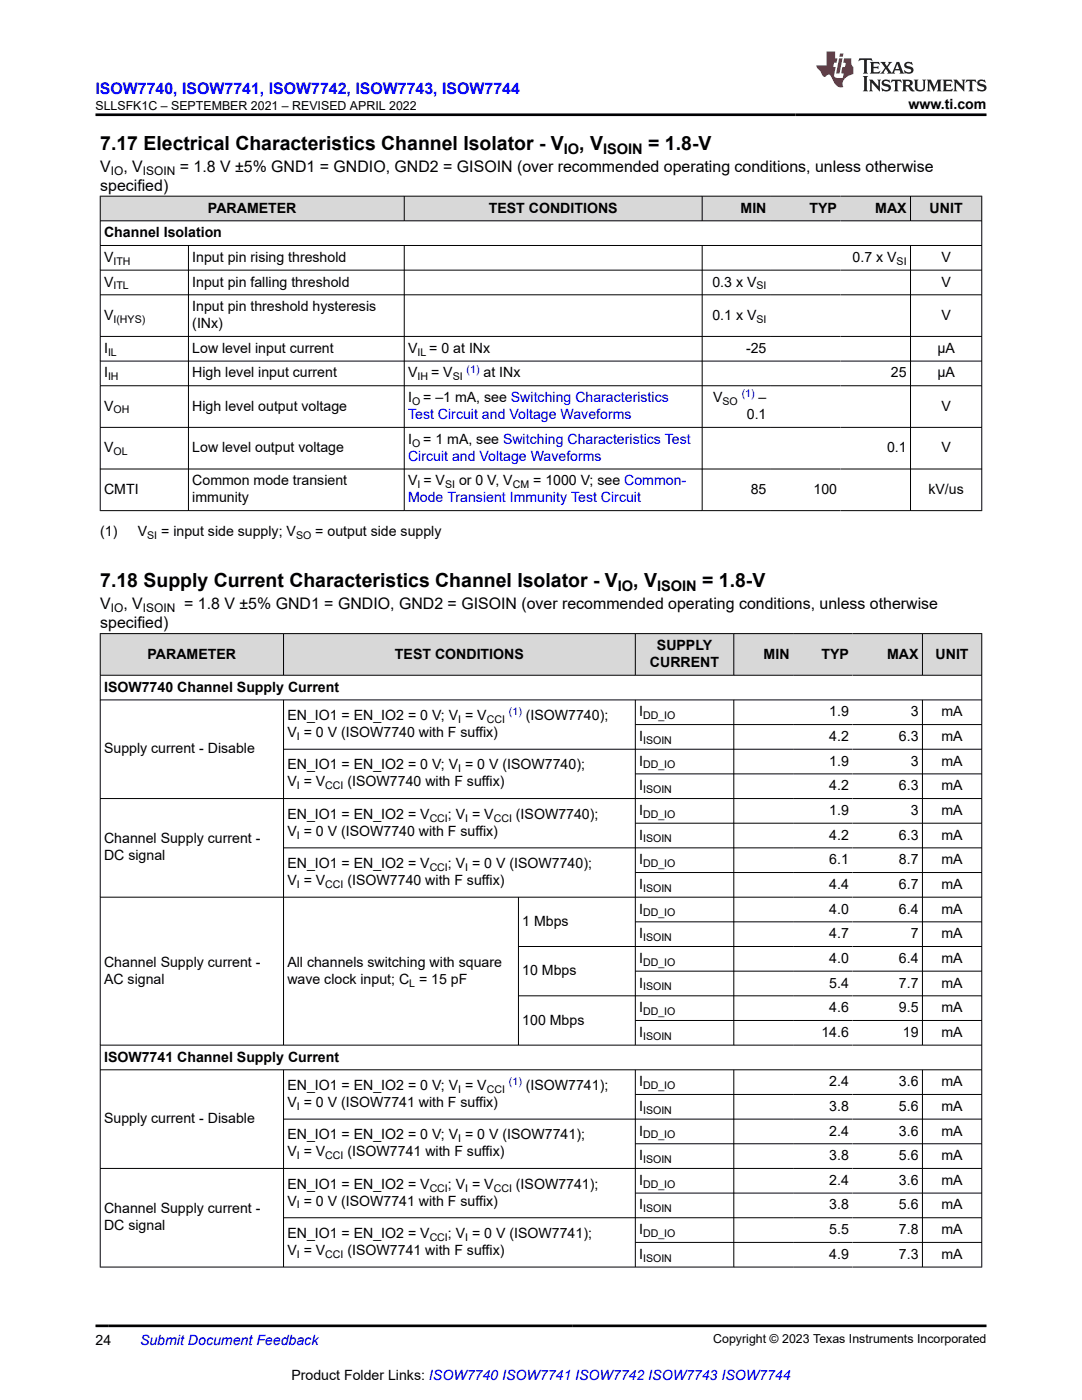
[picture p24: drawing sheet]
<svg xmlns="http://www.w3.org/2000/svg" width="216mm" height="279mm" viewBox="0 0 216 279" stroke-linecap="round" stroke-linejoin="round" font-family="sans-serif">
<defs><g id="words">
<g font-size="3.9">
<text x="20" y="29.9">7.17 Electrical Characteristics Channel Isolator - V</text>
<text x="115.6" y="29.9">, V</text>
<text x="129.3" y="29.9">= 1.8-V</text>
<text x="20" y="117.2">7.18 Supply Current Characteristics Channel Isolator - V</text>
<text x="126.4" y="117.2">, V</text>
<text x="140.1" y="117.2">= 1.8-V</text>
</g>
<text font-size="3.2" fill="#00f" x="19" y="18.7">ISOW7740, ISOW7741, ISOW7742, ISOW7743, ISOW7744</text>
<g font-size="3.2">
<text x="20" y="34.3">V</text>
<text x="24.6" y="34.3">, V</text>
<text x="35.9" y="34.3">= 1.8 V ±5% GND1 = GNDIO, GND2 = GISOIN (over recommended operating conditions, unless otherwise</text>
<text x="20" y="38.1">specified)</text>
<text x="20" y="125.4">specified)</text>
<text x="20" y="121.6">V</text>
<text x="24.6" y="121.6">, V</text>
<text x="36.8" y="121.6">= 1.8 V ±5% GND1 = GNDIO, GND2 = GISOIN (over recommended operating conditions, unless otherwise</text>
</g>
<g font-size="2.9">
<text x="112.5" y="30.7">IO</text>
<text x="120.3" y="30.7">ISOIN</text>
<text x="123.3" y="118">IO</text>
<text x="131.1" y="118">ISOIN</text>
</g>
<g font-size="2.8">
<text x="181.3" y="21.8">www.ti.com</text>
<text x="20.8" y="47.3">Channel Isolation</text>
<text x="41.5" y="42.4">PARAMETER</text>
<text x="97.5" y="42.4">TEST CONDITIONS</text>
<text x="147.8" y="42.4">MIN</text>
<text x="161.5" y="42.4">TYP</text>
<text x="174.6" y="42.4">MAX</text>
<text x="185.5" y="42.4">UNIT</text>
<text x="20.8" y="52.3">V</text>
<text x="38.4" y="52.3">Input pin rising threshold</text>
<text x="170.1" y="52.3">0.7 x V</text>
<text x="187.9" y="52.3">V</text>
<text x="20.8" y="57.2">V</text>
<text x="38.4" y="57.2">Input pin falling threshold</text>
<text x="142.2" y="57.2">0.3 x V</text>
<text x="187.9" y="57.2">V</text>
<text x="20.8" y="63.8">V</text>
<text x="38.4" y="62.1">Input pin threshold hysteresis</text>
<text x="38.4" y="65.5">(INx)</text>
<text x="142.2" y="63.8">0.1 x V</text>
<text x="187.9" y="63.8">V</text>
<text x="20.8" y="70.4">I</text>
<text x="38.4" y="70.4">Low level input current</text>
<text x="81.4" y="70.4">V</text>
<text x="85.7" y="70.4">= 0 at INx</text>
<text x="148.9" y="70.4">-25</text>
<text x="187" y="70.4">µA</text>
<text x="20.8" y="75.3">I</text>
<text x="38.4" y="75.3">High level input current</text>
<text x="81.4" y="75.3">V</text>
<text x="86" y="75.3">= V</text>
<text x="96.5" y="75.3">at INx</text>
<text x="177.8" y="75.3">25</text>
<text x="187" y="75.3">µA</text>
<text x="20.8" y="82">V</text>
<text x="38.4" y="82">High level output voltage</text>
<text x="81.4" y="80.3">I</text>
<text x="84.5" y="80.3">= –1 mA, see Switching Characteristics</text>
<text x="142.3" y="80.3">V</text>
<text x="149" y="83.6">0.1</text>
<text x="151.4" y="80.3">–</text>
<text x="187.9" y="82">V</text>
<text x="81.4" y="88.6">I</text>
<text x="84.5" y="88.6">= 1 mA, see Switching Characteristics Test</text>
<text x="20.8" y="90.3">V</text>
<text x="38.4" y="90.3">Low level output voltage</text>
<text x="177" y="90.3">0.1</text>
<text x="187.9" y="90.3">V</text>
<text x="20.8" y="98.6">CMTI</text>
<text x="38.4" y="96.9">Common mode transient</text>
<text x="38.4" y="100.3">immunity</text>
<text x="81.4" y="96.9">V = V</text>
<text x="91.6" y="96.9">or 0 V, V</text>
<text x="106.4" y="96.9">= 1000 V; see Common-</text>
<text x="149.8" y="98.6">85</text>
<text x="162.3" y="98.6">100</text>
<text x="185.3" y="98.6">kV/us</text>
<text x="20" y="107.1">(1)</text>
<text x="27.5" y="107.1">V</text>
<text x="32.2" y="107.1">= input side supply; V</text>
<text x="62.9" y="107.1">= output side supply</text>
<text x="29.5" y="131.4">PARAMETER</text>
<text x="78.8" y="131.4">TEST CONDITIONS</text>
<text x="131.1" y="129.7">SUPPLY</text>
<text x="152.4" y="131.4">MIN</text>
<text x="163.9" y="131.4">TYP</text>
<text x="177" y="131.4">MAX</text>
<text x="186.7" y="131.4">UNIT</text>
<text x="129.7" y="133.1">CURRENT</text>
<text x="20.8" y="138">ISOW7740 Channel Supply Current</text>
<text x="57.3" y="143.7">EN_IO1 = EN_IO2 = 0 V; V = V</text>
<text x="104.9" y="143.7">(ISOW7740);</text>
<text x="127.5" y="143">I</text>
<text x="165.5" y="143">1.9</text>
<text x="181.7" y="143">3</text>
<text x="187.9" y="143">mA</text>
<text x="57.3" y="147.1">V = 0 V (ISOW7740 with F suffix)</text>
<text x="127.5" y="147.9">I</text>
<text x="165.5" y="147.9">4.2</text>
<text x="179.4" y="147.9">6.3</text>
<text x="187.9" y="147.9">mA</text>
<text x="20.8" y="150.3">Supply current - Disable</text>
<text x="57.3" y="153.6">EN_IO1 = EN_IO2 = 0 V; V = 0 V (ISOW7740);</text>
<text x="127.5" y="152.8">I</text>
<text x="165.5" y="152.8">1.9</text>
<text x="181.7" y="152.8">3</text>
<text x="187.9" y="152.8">mA</text>
<text x="57.3" y="157">V = V</text>
<text x="69.3" y="157">(ISOW7740 with F suffix)</text>
<text x="127.5" y="157.7">I</text>
<text x="165.5" y="157.7">4.2</text>
<text x="179.4" y="157.7">6.3</text>
<text x="187.9" y="157.7">mA</text>
<text x="57.3" y="163.4">EN_IO1 = EN_IO2 = V</text>
<text x="57.3" y="166.8">V = 0 V (ISOW7740 with F suffix)</text>
<text x="89.4" y="163.4">; V = V</text>
<text x="102.9" y="163.4">(ISOW7740);</text>
<text x="127.5" y="162.6">I</text>
<text x="127.5" y="167.6">I</text>
<text x="165.5" y="162.6">1.9</text>
<text x="165.5" y="167.6">4.2</text>
<text x="179.4" y="167.6">6.3</text>
<text x="181.7" y="162.6">3</text>
<text x="187.9" y="162.6">mA</text>
<text x="187.9" y="167.6">mA</text>
<text x="20.8" y="168.3">Channel Supply current -</text>
<text x="20.8" y="171.7">DC signal</text>
<text x="57.3" y="173.3">EN_IO1 = EN_IO2 = V</text>
<text x="89.4" y="173.3">; V = 0 V (ISOW7740);</text>
<text x="127.5" y="172.5">I</text>
<text x="165.5" y="172.5">6.1</text>
<text x="179.4" y="172.5">8.7</text>
<text x="187.9" y="172.5">mA</text>
<text x="57.3" y="176.6">V = V</text>
<text x="69.3" y="176.6">(ISOW7740 with F suffix)</text>
<text x="127.5" y="177.4">I</text>
<text x="165.5" y="177.4">4.4</text>
<text x="179.4" y="177.4">6.7</text>
<text x="187.9" y="177.4">mA</text>
<text x="104.2" y="184.8">1 Mbps</text>
<text x="127.5" y="182.3">I</text>
<text x="165.5" y="182.3">4.0</text>
<text x="179.4" y="182.3">6.4</text>
<text x="187.9" y="182.3">mA</text>
<text x="127.5" y="187.2">I</text>
<text x="165.5" y="187.2">4.7</text>
<text x="181.7" y="187.2">7</text>
<text x="187.9" y="187.2">mA</text>
<text x="20.8" y="192.9">Channel Supply current -</text>
<text x="20.8" y="196.3">AC signal</text>
<text x="57.3" y="192.9">All channels switching with square</text>
<text x="57.3" y="196.3">wave clock input; C = 15 pF</text>
<text x="104.2" y="194.6">10 Mbps</text>
<text x="127.5" y="192.2">I</text>
<text x="127.5" y="197.1">I</text>
<text x="165.5" y="192.2">4.0</text>
<text x="165.5" y="197.1">5.4</text>
<text x="179.4" y="192.2">6.4</text>
<text x="179.4" y="197.1">7.7</text>
<text x="187.9" y="192.2">mA</text>
<text x="187.9" y="197.1">mA</text>
<text x="127.5" y="202">I</text>
<text x="165.5" y="202">4.6</text>
<text x="179.4" y="202">9.5</text>
<text x="187.9" y="202">mA</text>
<text x="104.2" y="204.5">100 Mbps</text>
<text x="127.5" y="206.9">I</text>
<text x="163.9" y="206.9">14.6</text>
<text x="180.2" y="206.9">19</text>
<text x="187.9" y="206.9">mA</text>
<text x="20.8" y="211.9">ISOW7741 Channel Supply Current</text>
<text x="57.3" y="217.5">EN_IO1 = EN_IO2 = 0 V; V = V</text>
<text x="57.3" y="220.9">V = 0 V (ISOW7741 with F suffix)</text>
<text x="104.9" y="217.5">(ISOW7741);</text>
<text x="127.5" y="216.8">I</text>
<text x="127.5" y="221.7">I</text>
<text x="165.5" y="216.8">2.4</text>
<text x="165.5" y="221.7">3.8</text>
<text x="179.4" y="216.8">3.6</text>
<text x="179.4" y="221.7">5.6</text>
<text x="187.9" y="216.8">mA</text>
<text x="187.9" y="221.7">mA</text>
<text x="20.8" y="224.2">Supply current - Disable</text>
<text x="57.3" y="227.4">EN_IO1 = EN_IO2 = 0 V; V = 0 V (ISOW7741);</text>
<text x="127.5" y="226.6">I</text>
<text x="165.5" y="226.6">2.4</text>
<text x="179.4" y="226.6">3.6</text>
<text x="187.9" y="226.6">mA</text>
<text x="57.3" y="230.8">V = V</text>
<text x="69.3" y="230.8">(ISOW7741 with F suffix)</text>
<text x="127.5" y="231.5">I</text>
<text x="165.5" y="231.5">3.8</text>
<text x="179.4" y="231.5">5.6</text>
<text x="187.9" y="231.5">mA</text>
<text x="57.3" y="237.2">EN_IO1 = EN_IO2 = V</text>
<text x="89.4" y="237.2">; V = V</text>
<text x="102.9" y="237.2">(ISOW7741);</text>
<text x="127.5" y="236.5">I</text>
<text x="165.5" y="236.5">2.4</text>
<text x="179.4" y="236.5">3.6</text>
<text x="187.9" y="236.5">mA</text>
<text x="20.8" y="242.1">Channel Supply current -</text>
<text x="20.8" y="245.5">DC signal</text>
<text x="57.3" y="240.6">V = 0 V (ISOW7741 with F suffix)</text>
<text x="127.5" y="241.4">I</text>
<text x="165.5" y="241.4">3.8</text>
<text x="179.4" y="241.4">5.6</text>
<text x="187.9" y="241.4">mA</text>
<text x="57.3" y="247.1">EN_IO1 = EN_IO2 = V</text>
<text x="57.3" y="250.5">V = V</text>
<text x="69.3" y="250.5">(ISOW7741 with F suffix)</text>
<text x="89.4" y="247.1">; V = 0 V (ISOW7741);</text>
<text x="127.5" y="246.3">I</text>
<text x="127.5" y="251.2">I</text>
<text x="165.5" y="246.3">5.5</text>
<text x="165.5" y="251.2">4.9</text>
<text x="179.4" y="246.3">7.8</text>
<text x="179.4" y="251.2">7.3</text>
<text x="187.9" y="246.3">mA</text>
<text x="187.9" y="251.2">mA</text>
<text x="19" y="268.4">24</text>
<text x="58.1" y="275.3">Product Folder Links: ISOW7740 ISOW7741 ISOW7742 ISOW7743 ISOW7744</text>
</g>
<g font-size="2.8" fill="#00f">
<text x="81.4" y="83.6">Test Circuit and Voltage Waveforms</text>
<text x="81.4" y="92">Circuit and Voltage Waveforms</text>
<text x="81.4" y="100.3">Mode Transient Immunity Test Circuit</text>
<text x="27.9" y="268.4">Submit Document Feedback</text>
</g>
<g font-size="2.5">
<text x="19.1" y="21.9">SLLSFK1C – SEPTEMBER 2021 – REVISED APRIL 2022</text>
<text x="142.3" y="268.1">Copyright © 2023 Texas Instruments Incorporated</text>
</g>
<g font-size="2.4">
<text x="22.1" y="34.9">IO</text>
<text x="28.5" y="34.9">ISOIN</text>
<text x="22.1" y="122.2">IO</text>
<text x="28.5" y="122.2">ISOIN</text>
</g>
<g font-size="2.1">
<text x="22.6" y="52.8">ITH</text>
<text x="178.9" y="52.8">SI</text>
<text x="22.6" y="57.8">ITL</text>
<text x="150.9" y="57.8">SI</text>
<text x="22.6" y="64.4">I(HYS)</text>
<text x="150.9" y="64.4">SI</text>
<text x="21.6" y="71">IL</text>
<text x="83.3" y="71">IL</text>
<text x="21.6" y="75.9">IH</text>
<text x="83.3" y="75.9">IH</text>
<text x="90.3" y="75.9">SI</text>
<text x="22.6" y="82.5">OH</text>
<text x="82.2" y="80.8">O</text>
<text x="144.2" y="80.8">SO</text>
<text x="82.2" y="89.1">O</text>
<text x="22.6" y="90.8">OL</text>
<text x="83.3" y="97.4">I</text>
<text x="88.8" y="97.4">SI</text>
<text x="102.3" y="97.4">CM</text>
<text x="29.4" y="107.6">SI</text>
<text x="59.1" y="107.6">SO</text>
<text x="128.3" y="143.5">DD_IO</text>
<text x="59.2" y="147.7">I</text>
<text x="91.4" y="144.3">I</text>
<text x="97.1" y="144.3">CCI</text>
<text x="128.3" y="148.4">ISOIN</text>
<text x="91.4" y="154.1">I</text>
<text x="128.3" y="153.4">DD_IO</text>
<text x="59.2" y="157.5">I</text>
<text x="64.9" y="157.5">CCI</text>
<text x="128.3" y="158.3">ISOIN</text>
<text x="59.2" y="167.4">I</text>
<text x="85.7" y="164">CCI</text>
<text x="92.8" y="164">I</text>
<text x="98.5" y="164">CCI</text>
<text x="128.3" y="163.2">DD_IO</text>
<text x="85.7" y="173.8">CCI</text>
<text x="92.8" y="173.8">I</text>
<text x="128.3" y="168.1">ISOIN</text>
<text x="128.3" y="173">DD_IO</text>
<text x="59.2" y="177.2">I</text>
<text x="64.9" y="177.2">CCI</text>
<text x="128.3" y="178">ISOIN</text>
<text x="128.3" y="182.9">DD_IO</text>
<text x="128.3" y="187.8">ISOIN</text>
<text x="81.7" y="196.9">L</text>
<text x="128.3" y="192.7">DD_IO</text>
<text x="128.3" y="197.7">ISOIN</text>
<text x="128.3" y="202.6">DD_IO</text>
<text x="128.3" y="207.5">ISOIN</text>
<text x="59.2" y="221.5">I</text>
<text x="91.4" y="218.1">I</text>
<text x="97.1" y="218.1">CCI</text>
<text x="128.3" y="217.3">DD_IO</text>
<text x="91.4" y="227.9">I</text>
<text x="128.3" y="222.3">ISOIN</text>
<text x="128.3" y="227.2">DD_IO</text>
<text x="59.2" y="231.3">I</text>
<text x="64.9" y="231.3">CCI</text>
<text x="128.3" y="232.1">ISOIN</text>
<text x="85.7" y="237.8">CCI</text>
<text x="92.8" y="237.8">I</text>
<text x="98.5" y="237.8">CCI</text>
<text x="128.3" y="237">DD_IO</text>
<text x="59.2" y="241.2">I</text>
<text x="128.3" y="241.9">ISOIN</text>
<text x="59.2" y="251">I</text>
<text x="64.9" y="251">CCI</text>
<text x="85.7" y="247.6">CCI</text>
<text x="92.8" y="247.6">I</text>
<text x="128.3" y="246.9">DD_IO</text>
<text x="128.3" y="251.8">ISOIN</text>
</g>
<g font-size="2.1" fill="#00f">
<text x="93.1" y="74.4">(1)</text>
<text x="148" y="79.3">(1)</text>
<text x="101.6" y="142.8">(1)</text>
<text x="101.6" y="216.6">(1)</text>
</g>
</g></defs>
<g fill="#d8d8d8">
<path d="M20 39.1h175.9v5h-175.9z" fill-rule="evenodd"/>
<path d="M20.1 39.2h60.5v4.8h-60.5z" fill-rule="evenodd"/>
<path d="M80.7 39.2h59.3v4.8h-59.3z" fill-rule="evenodd"/>
<path d="M140.2 39.2h13.5v4.8h-13.5z" fill-rule="evenodd"/>
<path d="M153.7 39.2h14v4.8h-14z" fill-rule="evenodd"/>
<path d="M167.7 39.2h13.9v4.8h-13.9z" fill-rule="evenodd"/>
<path d="M181.7 39.2h14.1v4.8h-14.1z" fill-rule="evenodd"/>
</g>
<g fill="none" stroke="#000" stroke-width=".2">
<path d="M19.9 39.1h176.1M20 39.1v62.9M80.7 39.1v5M140.1 39.1v5M181.7 39.1v5M195.9 39.1v62.9M19.9 44.1h176.1M19.9 49h176.1M19.9 53.9h176.1M19.9 58.8h176.1M37.6 49v53M80.7 49v53"/>
<path d="M140.1 49v53M181.7 49v53M19.9 67.1h176.1M19.9 72.1h176.1M19.9 77h176.1M19.9 85.3h176.1M19.9 93.6h176.1M19.9 101.9h176.1"/>
</g>
<g fill="#d8d8d8">
<path d="M20 126.5h175.9v8.3h-175.9z" fill-rule="evenodd"/>
<path d="M20.1 126.5h36.4v8.2h-36.4z" fill-rule="evenodd"/>
<path d="M56.6 126.5h70.1v8.2h-70.1z" fill-rule="evenodd"/>
<path d="M126.8 126.5h19.6v8.2h-19.6z" fill-rule="evenodd"/>
<path d="M146.5 126.5h11.8v8.2h-11.8z" fill-rule="evenodd"/>
<path d="M158.3 126.5h11.8v8.2h-11.8z" fill-rule="evenodd"/>
<path d="M170.1 126.5h13.9v8.2h-13.9z" fill-rule="evenodd"/>
<path d="M184.1 126.5h11.7v8.2h-11.7z" fill-rule="evenodd"/>
</g>
<g fill="none" stroke="#000" stroke-width=".2">
<path d="M19.9 126.5h176.1M19.9 134.8h176.1M19.9 139.7h176.1M20 126.4v126.5M56.6 126.4v8.4M56.6 139.7v68.9M126.8 126.4v8.4M126.8 139.7v68.9M146.4 126.4v8.4M146.4 139.7v68.9M184.1 126.4v8.4M184.1 139.7v68.9"/>
<path d="M195.9 126.4v126.5M19.9 159.4h176.1M56.6 149.5h139.4M126.8 144.6h69.2M126.8 154.4h69.2M103.5 179.1v29.5M126.8 164.3h69.2M126.8 174.1h69.2M196 179.1h-176.1M196 169.2h-139.4M103.5 188.9h92.5M103.5 198.7h92.5"/>
<path d="M126.8 184h69.2M126.8 193.8h69.2M19.9 208.6h176.1M19.9 213.5h176.1M56.6 213.5v39.4M126.8 213.5v39.4M126.8 203.7h69.2M126.8 218.4h69.2M146.4 213.5v39.4M184.1 213.5v39.4M19.9 233.2h176.1M56.6 223.3h139.4"/>
<path d="M126.8 228.3h69.2M126.8 238.1h69.2M126.8 247.9h69.2M196 252.9h-176.1M196 243h-139.4"/>
</g>
<path d="M171.5 11.6l-.2 .6 .5-.2h.6v.1v2.2l-.2 .4h1l-.2-.4v-2.2v-.1h.5l.5 .2-.1-.6zM173.6 12.4l.2 .3v1.6l-.2 .4h1.9l.1-.6a1.08 1.08 0 0 1-1.3 .2v-.7h.6l.4 .2v-.7l-.4 .2h-.6v-.5l.2-.2a1 1 0 0 1 1 .3l-.1-.5zM175.7 12.4l.9 1.1-1 1.2h.9l-.2-.2 .5-.8 .4 .8-.2 .2h1.6l-.2-.2 .2-.5h.9l.1 .5-.1 .2h.9l-.2-.4-.8-1.9h-.5l-.9 2.1-.9-1.1 .9-1h-.8l.2 .2-.4 .6-.4-.6 .2-.2zM179 12.8l.4 1h-.7zM180.7 12.5a.65 .65 0 0 0-.2 .7 .65 .65 0 0 0 .6 .5l.6 .1 .1 .3a.79 .79 0 0 1-.7 .4 .79 .79 0 0 1-.7-.5l.1 .7 .2-.1a.93 .93 0 0 0 1.1 0 .93 .93 0 0 0 .4-.9 1.46 1.46 0 0 0-1.2-.6l-.1-.3a1.09 1.09 0 0 1 1.2 .2l-.2-.6-.1 .1-.5-.2zM172.2 15.2l.2 .4v2.2l-.2 .4h1l-.2-.4v-2.2l.2-.4zM173.4 15.9l.2 .4v1.5l-.2 .4h.8l-.3-.4 .1-1.3 1.6 1.8v-2l.2-.4h-.7l.1 .2 .1 1.1-1.2-1.3zM176.2 16a.65 .65 0 0 0-.2 .8 .65 .65 0 0 0 .6 .4l.6 .2 .1 .2a.79 .79 0 0 1-.7 .4 .79 .79 0 0 1-.7-.5l.1 .7 .2-.1a.93 .93 0 0 0 1.1 .1 .93 .93 0 0 0 .4-1 1.46 1.46 0 0 0-1.2-.5l-.1-.4a1.09 1.09 0 0 1 1.2 .2l-.1-.6-.2 .1-.5-.1zM177.9 15.9l-.1 .6a.63 .63 0 0 1 .8-.3v1.6l-.3 .4h1l-.2-.4v-1.6a.66 .66 0 0 1 .8 .3l-.1-.6zM180 15.9l.2 .4v1.5l-.2 .4h1l-.2-.2-.1-.7h.5l.1 .2a.79 .79 0 0 0 1.2 .6l-1-.9a.61 .61 0 0 0 .6-.6 .61 .61 0 0 0-.5-.7zM180.8 16.2h.1a.47 .47 0 0 1 .5 .1 .47 .47 0 0 1 .1 .5l-.1 .1-.7 .1zM182.3 15.9l.2 .2a2.27 2.27 0 0 0 .4 2 1.04 1.04 0 0 0 1.7-.7v-1.3l.2-.2h-.8l.2 .4v1.1a.6 .6 0 0 1-.6 .6 .6 .6 0 0 1-.6-.6v-1.1l.3-.4zM184.9 15.9l.2 .4v1.5l-.2 .4h.8l-.3-.4v-1.4l.9 1.9 .9-1.9v1.4l-.3 .4h1l-.2-.4v-1.5l.2-.4h-.8l-.7 1.5-.6-1.5zM188.1 15.9l.2 .4v1.5l-.2 .4h1.9l.1-.6a1.09 1.09 0 0 1-1.3 .2v-.7h.6l.4 .2v-.6l-.4 .2h-.6v-.6l.2-.1a1.01 1.01 0 0 1 1 .3l-.1-.6zM190.2 15.9l.3 .4v1.5l-.3 .4h.8l-.2-.4v-1.3l1.6 1.8v-2l.2-.4h-.7l.2 .2v1.1l-1.2-1.3zM192.8 15.9l-.1 .6a.63 .63 0 0 1 .8-.3v1.6l-.3 .4h1l-.2-.4v-1.6a.66 .66 0 0 1 .8 .3l-.1-.6zM195.2 16a.65 .65 0 0 0-.2 .8 .65 .65 0 0 0 .6 .4l.6 .2 .2 .2a.79 .79 0 0 1-.7 .4 .79 .79 0 0 1-.7-.5l.1 .7 .2-.1a.93 .93 0 0 0 1 .1 .93 .93 0 0 0 .5-1 1.46 1.46 0 0 0-1.3-.5v-.4a1.09 1.09 0 0 1 1.2 .2l-.2-.6-.2 .1-.5-.1z" fill="#231f20"/>
<path d="M164.9 10.3v2.7h-2l.1 .4 .8 1a.95 .95 0 0 0 1 .9 .59 .59 0 0 1 .5-.4 .59 .59 0 0 1 .5 .3l.4 .8a1.59 1.59 0 0 0 2.1 1.4 1.61 1.61 0 0 1 1-2.3l1-.3-.1-1.5a1.59 1.59 0 0 1-.3-1.7h-1.5l-.2 .9h.6l-.2 .9h-.5l-.2 .9v.3l.4 .1-.1 .9h-.7a.73 .73 0 0 1-1-.7l.3-1.5h-.5l.1-.9h.5l.2-.9h-.5v-1.3zM167.4 11.6l-.6 3.1h.7l.6-3.1zM167.6 10.7l-.1 .6h.7l.1-.6z" fill="#ed1c24"/>
<path d="M19 22.9h177.8M19 264.6h177.8" fill="none" stroke="#000" stroke-width=".53"/>
<use href="#words"/>
</svg>
